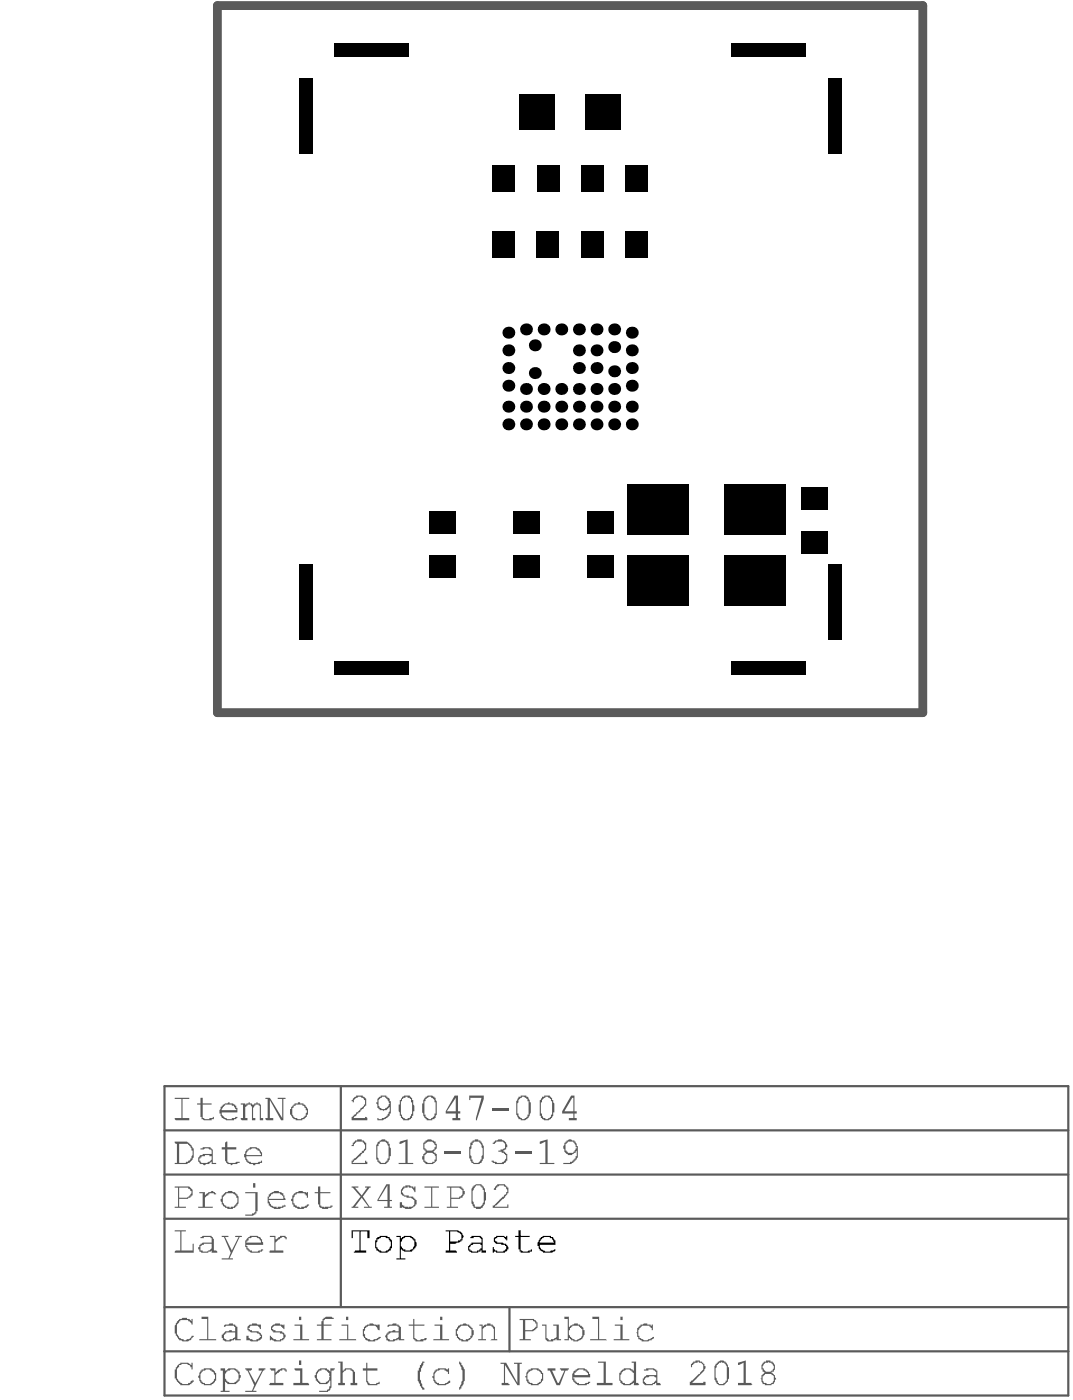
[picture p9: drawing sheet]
<svg xmlns="http://www.w3.org/2000/svg" width="81mm" height="105mm" viewBox="0 0 81 105" stroke-linecap="round" stroke-linejoin="round" font-family="sans-serif">
<path d="M16.4 .4h53.1v53.3h-53.1z" fill="none" stroke="#5a5a5a" stroke-width=".66"/>
<path d="M12.4 81.8h68v23.3h-68zM12.4 98.5h68M12.4 91.8h68M12.4 85.2h68M12.4 88.5h68M25.7 81.8v16.7M38.4 98.5v3.3M12.4 101.8h68" fill="none" stroke="#5a5a5a" stroke-width=".17"/>
<g fill="#5a5a5a">
<path d="M15 89.8h.4v.3l.4-.3a.38 .38 0 0 1 .5 .2h-.2a.24 .24 0 0 0-.2-.1 .24 .24 0 0 0-.2 .2l-.3 .1v.7h.6v.1h-1.1v-.1h.4v-1h-.3z"/>
<path d="M22.3 89.8l.5-.1 .3 .2 .1-.1v.4h-.1a.32 .32 0 0 0-.4-.3h-.1a.49 .49 0 0 0-.5 .4 .49 .49 0 0 0 .2 .5v.1l.4 .1v-.1h.2l.2-.2h.2a.73 .73 0 0 1-1.2 .1l-.2-.5h.1v-.2z"/>
<path d="M24 89.3l.1 .1v.4h.8v.1h-.8v.9l.1 .1 .3 .1v-.1l.5-.1v.2h-.3l-.1 .1a.42 .42 0 0 1-.6-.4h-.1v-.8h-.2v-.1h.2v-.4z"/>
<path d="M13.2 92.7h.8v.1h-.3v1.4h.8v-.5h.1v.7h-1.4v-.2h.4v-1.4h-.4z"/>
<path d="M16.7 93.1h.5v.1h-.3l.6 1 .5-1h-.3v-.1h.5v.1h-.2l-.7 1.6h.2v.1h-.8v-.1h.5l.2-.4-.5-1.2h-.2z"/>
<path d="M20.3 93.1h.4v.4l.2-.2a.52 .52 0 0 1 .7-.1v.2h-.1a.21 .21 0 0 0-.2-.2 .21 .21 0 0 0-.2 .2l-.4 .2v.6h.6v.2h-1l-.1-.1 .1-.1h.4v-1h-.4z"/>
<path d="M13.2 82.7h1v.1h-.5v1.4h.5v.2h-1v-.1v-.1h.5v-1.4h-.5z"/>
<path d="M15.1 82.7h.2v.4h.6v.1h-.6v.9a.28 .28 0 0 0 .2 .2 .28 .28 0 0 0 .3-.1h.2h.2l-.3 .1v.1h-.1a.55 .55 0 0 1-.6-.2h-.1v-1h-.3v-.1h.3z"/>
<path d="M18.1 83.1h.4v.1v-.1h.3l.3 .2 .2-.2h.3v.1v1h.2l.1 .1-.1 .1h-.2v-1a.21 .21 0 0 0-.3-.2 .21 .21 0 0 0-.2 .2v.1v.7h.1v.2h-.2v-1a.21 .21 0 0 0-.2-.2 .21 .21 0 0 0-.3 .2v.8h.1v.2h-.4l-.1-.2h.2v-1h-.2z"/>
<path d="M20 82.7h.3l.9 1.5v-1.4h-.3v-.1h.6v.1h-.2v1.6h-.1l-.9-1.5v1.3h.3v.2h-.5l-.1-.1v-.1h.2v-1.4h-.2z"/>
<path d="M17 86h.1v.4h.7v.2h-.7v.8a.43 .43 0 0 0 .6 .2l.1-.1h.2l-.1 .2-.5 .1v-.1h-.3l-.2-.3v-.8h-.2v-.2h.2v-.3z"/>
<path d="M40.8 99.8h.3v.8a.3 .3 0 0 0 .4 .4v-.1h.2l.2-.2v-.8h-.2v-.1h.4v1.1h.1v.1h-.3v-.2l-.2 .3a.39 .39 0 0 1-.5 0 .39 .39 0 0 1-.1-.5v-.7h-.3z"/>
<path d="M44.6 99.2h.5v1.7h.5l.1 .1h-1.3v-.1h.6v-1.5h-.4l-.1-.1z"/>
<path d="M48.2 99.8l.3-.1h.2v.1h.3v.1l.2-.1v.4h-.1a.32 .32 0 0 0-.5-.3h-.3l-.1 .1a.59 .59 0 0 0-.1 .6 .59 .59 0 0 0 .5 .4l.4-.1v-.1l.2-.1a.74 .74 0 0 1-1.1 .1l-.2-.4h.1v-.3z"/>
<path d="M13.6 102.7h.1a.55 .55 0 0 1 .6 .1l.2-.1v.5h-.1a.49 .49 0 0 0-.7-.4h-.2v.2a.44 .44 0 0 0-.2 .6v.2a.65 .65 0 0 0 .9 .4l.3-.3 .1 .2a.97 .97 0 0 1-1.1 .2l-.3-.4v-.7v-.2z"/>
<path d="M18.5 103.1h.5l-.1 .2h-.2l.5 .9 .5-.9h-.2v-.2h.5l-.2 .2-.7 1.5h.2v.1h-.8v-.1h.5l.1-.4-.5-1.1z"/>
<path d="M20.3 103.1h.4v.3l.1-.1a.55 .55 0 0 1 .8-.1v.1l-.2-.1-.3 .1-.4 .3v.6h.6l.1 .1-.1 .1h-1l-.1-.1 .1-.1h.4v-.9h-.3z"/>
<path d="M25.5 102.6h.3v.7a.54 .54 0 0 1 .5-.2 .54 .54 0 0 1 .4 .4v.7h.2v.2h-.5v-.2h.2v-.9l-.2-.1h-.3l-.3 .2v.8h.2v.2h-.5v-.2h.1v-1.5h-.1z"/>
<path d="M27.6 102.7h.1v.4h.7v.2h-.7v.7v.1a.43 .43 0 0 0 .6 .2v-.1l.3-.1v.2l-.4 .1a.42 .42 0 0 1-.6-.4v-.7h-.3l-.1-.1 .1-.1h.3z"/>
<path d="M31.8 102.6h.2l-.2 .3a1.72 1.72 0 0 0 .2 1.8h-.1a1.35 1.35 0 0 1-.3-1.7v-.2h.1z"/>
<path d="M32.8 103.2l.3-.1a.55 .55 0 0 1 .6 .2v-.2h.1v.4l-.1-.1a.55 .55 0 0 0-.6-.2 .55 .55 0 0 0-.4 .6 .32 .32 0 0 0 .4 .4v.1a.6 .6 0 0 0 .7-.3h.1v.2h-.1a.8 .8 0 0 1-1.2-.2l-.1-.3h.1v-.3z"/>
<path d="M34.6 102.6a1.18 1.18 0 0 1 .4 1.2v.2l-.2 .4h-.1v.3l-.1-.1a1.99 1.99 0 0 0 0-1.9z"/>
<path d="M37.7 102.7h.4l.9 1.5v-1.4h-.3v-.1h.6v.1h-.2v1.6h-.1l-1-1.6v1.4h.3l.1 .2h-.6v-.2h.1v-1.4h-.2z"/>
<path d="M41.2 103.1h.6v.2h-.2l.4 .9h.1l.4-.9h-.3v-.2h.6v.1l-.2 .1-.4 1.1h-.3l-.5-1.1h-.2z"/>
<path d="M45 102.6h.6v1.6h.5v.2h-1.2v-.2h.5v-1.5h-.4z"/>
<path d="M52.2 102.6h.2v-.1h.3v.1a.3 .3 0 0 1 .3 .3h.1a2.01 2.01 0 0 1-.7 1l-.4 .3h.9v-.1h.2v.3h-1.2v-.3l.7-.6a.68 .68 0 0 0 .3-.7l-.1-.1h-.2v-.1l-.2 .1a.3 .3 0 0 0-.3 .3h-.1v-.2z"/>
<path d="M55.6 102.7l.6-.2v1.7h.4l.1 .1-.1 .1h-1v-.2h.4v-1.5l-.4 .1z"/>
<path d="M13.5 99.4l.6-.1v.1h.1l.2 .1v-.1h.1v.4l-.2-.2a.87 .87 0 0 0-.7-.1 .57 .57 0 0 0-.3 .8 .61 .61 0 0 0 .4 .6 .61 .61 0 0 0 .7-.2v-.1h.2l-.1 .1a.6 .6 0 0 1-.9 .3l-.2-.1-.1-.3h-.1v-.1a1.28 1.28 0 0 1 .1-1z"/>
<path d="M15.2 99.2h.5v1.7h.6v.1h-1.3v-.1h.6v-1.5h-.4z"/>
<path d="M18.8 99.8h.2v-.1a.55 .55 0 0 1 .6 .2v-.1v.3a.51 .51 0 0 0-.7-.2l-.2 .2 .4 .2a.45 .45 0 0 1 .5 .3h.1a.49 .49 0 0 1-.6 .5l-.4-.1v-.1v.1h-.2v-.4h.2l.1 .3 .3 .1h.2v-.1h.2l.1-.2a.71 .71 0 0 0-.7-.3l-.1-.1a.27 .27 0 0 1-.2-.2 .27 .27 0 0 1 .2-.3z"/>
<path d="M20.6 99.8l.1-.1h.4v.1l.2 .1 .1-.1v.3h-.2a.43 .43 0 0 0-.5-.2l-.2 .2 .3 .2a.45 .45 0 0 1 .6 .3h.1a.32 .32 0 0 1-.3 .4v.1h-.5l-.3-.2-.1 .1v-.4l.3 .3 .2 .1h.3l.1-.1a.22 .22 0 0 0 .1-.3 .22 .22 0 0 0-.2-.1l-.1-.1a.38 .38 0 0 1-.5-.2h-.1v-.2z"/>
<path d="M24.4 99.3l.1-.1a.55 .55 0 0 1 .6 .2h-.2a.34 .34 0 0 0-.5 .2v.2h.6v.1h-.6v1h.6v.1h-1.1v-.1h.3v-1h-.3v-.1h.3v-.3h.1z"/>
<path d="M27.5 99.9l.3-.1v-.1h.3l.3 .2v-.1h.2v.4l-.2-.1a.51 .51 0 0 0-.7-.2 .53 .53 0 0 0-.3 .5 .53 .53 0 0 0 .4 .5l.3 .1 .4-.2v-.1h.2l-.2 .2a.73 .73 0 0 1-.9 .1 .73 .73 0 0 1-.3-.9h.1z"/>
<path d="M31.1 99.4h.1v.4h.8v.1h-.8v.8a.43 .43 0 0 0 .6 .2l.3-.1-.1 .2-.3 .1a.38 .38 0 0 1-.5-.2h-.1v-1h-.3v-.1h.3z"/>
<path d="M36.1 99.8h.2v.2l.2-.2h.2v-.1h.2v.1a.3 .3 0 0 1 .4 .3v.8h.1v.1h-.5l.3-.1v-.8h-.1a.38 .38 0 0 0-.5-.2l-.3 .2v.8h.3v.1h-.6v-.1h.3v-1h-.2z"/>
<path d="M26.5 89.4h.5v.1h-.3l.5 .6 .5-.6h-.2v-.1h.4l-.6 .8 .5 .7h.2v.1h-.6v-.1h.3l-.5-.7-.5 .7h.3v.1h-.5l.6-.8z"/>
<path d="M30.4 89.4h.1v-.1a.55 .55 0 0 1 .6 .2l.2-.1v.4h-.1l-.2-.3h-.2v-.1l-.2 .1a.3 .3 0 0 0-.3 .1 .3 .3 0 0 0 .1 .4v.1h.4v.1h.3l.1 .1a.32 .32 0 0 1 .2 .4 .32 .32 0 0 1-.3 .2 .48 .48 0 0 1-.7 .1l-.1-.1v.1h-.2v-.4h.2v.1l.1 .2h.3l.1 .1v-.1a.37 .37 0 0 0 .3-.1 .37 .37 0 0 0 .1-.4l-.3-.2h-.3a.34 .34 0 0 1-.4-.5z"/>
<path d="M32 89.4h1.1v.1h-.6v1.4h.6v.1h-1.1v-.1h.5v-1.4h-.5z"/>
<path d="M37.4 89.2h.1a.54 .54 0 0 1 .6 .1 .54 .54 0 0 1 .2 .5l-.4 .5-.6 .5v.1h.9v-.2h.1v.3h-1.2v-.2l.8-.6 .1-.2a.39 .39 0 0 0 .1-.6 .39 .39 0 0 0-.6 0l-.1 .1v.1h-.2z"/>
<path d="M26.8 82.5a.56 .56 0 0 1 .7 .2 .56 .56 0 0 1 0 .7l-.9 .8h.9h.1l.1 .2h-1.2v-.2l.6-.7a.43 .43 0 0 0 .4-.5 .43 .43 0 0 0-.5-.4l-.4 .5-.1-.2z"/>
<path d="M35.3 82.5h1.1v.3l-.5 1.6h-.1v-.2l.5-1.5h-.9v.2h-.1z"/>
<path d="M37 83.5h1.3v.1h-1.3z"/>
<path d="M26.7 85.9h.2v-.1h.3v.1a.32 .32 0 0 1 .4 .5 .78 .78 0 0 1-.5 .6l-.5 .6h.9v-.2h.1l.1 .3h-1.2v-.3l.7-.5v-.1a.44 .44 0 0 0 .2-.6 .44 .44 0 0 0-.6-.2l-.2 .2v.2h-.1z"/>
<path d="M30.1 86l.6-.2v1.8h.5l-.1 .1h-1.1v-.1h.5v-1.6l-.3 .2-.2-.1z"/>
<path d="M33.5 86.8h1.2v.1h-1.2z"/>
<path d="M37.3 85.9h.1a.53 .53 0 0 1 .6 .1 .53 .53 0 0 1 .1 .6l-.2 .1 .1 .1a.54 .54 0 0 1 .2 .5 .54 .54 0 0 1-.4 .4h-.5v-.1l-.3-.1v-.1h.2a.48 .48 0 0 0 .7 .1v-.1a.28 .28 0 0 0 .2-.2 .28 .28 0 0 0-.2-.3l-.1-.1h-.3v-.1l.3-.1a.31 .31 0 0 0 .3-.3 .31 .31 0 0 0-.2-.3h-.1a.38 .38 0 0 0-.5 .2h-.2z"/>
<path d="M38.8 86.8h1.2v.1h-1.2z"/>
<path d="M40.6 86l.6-.2v1.8h.5v.1h-1.1v-.1h.5v-1.6l-.4 .2h-.1z"/>
<path d="M13.5 89.5v.7h.6l.3-.3a.42 .42 0 0 0-.4-.4zM13.2 89.4h.8a.49 .49 0 0 1 .5 .7l-.2 .1h-.1v.1h-.7v.6h.5v.1h-.8v-.1h.2v-1.4h-.2z"/>
<path d="M17 89.9l-.1 .1a.56 .56 0 0 0 .2 .9 .56 .56 0 0 0 .8-.6l-.1-.1a.35 .35 0 0 0-.5-.3zM16.9 89.8h.2a.4 .4 0 0 1 .6 .1 .64 .64 0 0 1 0 1l-.2 .2h-.1a.72 .72 0 0 1-.8-.8h.1v-.2z"/>
<path d="M19.1 89.1h.1v.4h-.1zM18.5 89.8h.9v1.5h-.1a.32 .32 0 0 1-.4 .3h-.4v-.1h.5v-.1l.2-.1v-1.4h-.7z"/>
<path d="M20.4 90l-.2 .3h1.1a.43 .43 0 0 0-.5-.4zM20.3 89.9l.4-.2a.73 .73 0 0 1 .8 .7h-1.3l.1 .2a.45 .45 0 0 0 .5 .3v.1l.1-.1h.3l.2-.2 .1 .1-.1 .1a.83 .83 0 0 1-1.2-.2v-.5z"/>
<path d="M15.1 93.2l.4-.1a.45 .45 0 0 1 .6 .3v.8h.2l.1 .2h-.5v-.2l-.3 .2a.55 .55 0 0 1-.6-.2l-.1-.1a.67 .67 0 0 1 1-.5v-.2a.43 .43 0 0 0-.6-.2v.1h-.2zM15.2 93.8l-.1 .1v.3h.2v.1a.51 .51 0 0 0 .6-.5v-.1h-.6v.1z"/>
<path d="M18.7 93.3v.2l-.2 .1h1.1a.49 .49 0 0 0-.6-.4zM18.8 93.1a.76 .76 0 0 1 1 .7h-1.3l.1 .1a.3 .3 0 0 0 .4 .3l.1 .1a.55 .55 0 0 0 .5-.2h.2l-.2 .2a.97 .97 0 0 1-1.1-.2v-.2a.6 .6 0 0 1 .2-.7z"/>
<path d="M16.9 83.2l-.2 .4h1.1h-.1a.45 .45 0 0 0-.5-.4zM16.8 83.2l.2-.1a.63 .63 0 0 1 .9 .6v.1h-1.2a.6 .6 0 0 0 .8 .5v-.1h.2h.2a1.1 1.1 0 0 1-1.2 0l-.1-.3h-.1v-.3z"/>
<path d="M22.3 83.2l-.1 .1a.72 .72 0 0 0-.1 .9h.1a.63 .63 0 0 0 .9-.5l-.1-.1a.46 .46 0 0 0-.6-.4zM22.2 83.1h.2h.3a.64 .64 0 0 1 .5 .8 .64 .64 0 0 1-.7 .5h-.2l-.2-.2a.58 .58 0 0 1 .1-1z"/>
<path d="M13.5 86.2v1.4h.5v-.1a.42 .42 0 0 0 .4-.4l.1-.1v-.3h-.1v-.2l-.2-.2v-.1zM13.2 86h.9a.92 .92 0 0 1 .5 .9 .92 .92 0 0 1-.6 .8h-.8v-.1h.1v-1.4z"/>
<path d="M15.1 86.5l.3-.1a.38 .38 0 0 1 .5 .2h.1v1h.3v.1h-.4v-.2l-.1 .2-.5 .1-.4-.3v-.3l.2-.2h.2v-.1h.6v-.1a.42 .42 0 0 0-.6-.2h-.2zM15.2 87.1l-.2 .2a.35 .35 0 0 0 .5 .3l.4-.2v-.3h-.1v-.1z"/>
<path d="M18.7 86.6l-.2 .3v.1h1.1v-.2l-.2-.1a.4 .4 0 0 0-.6-.1zM18.5 86.6a.77 .77 0 0 1 1.2 .3v.2h-1.2a.32 .32 0 0 0 .4 .4v.1h.2a.55 .55 0 0 0 .5-.2h.1v.2l-.3 .1a.76 .76 0 0 1-1-.8h.1z"/>
<path d="M39.5 99.5v.7h.5l.2-.1a.24 .24 0 0 0 .2-.2 .24 .24 0 0 0-.1-.3l-.2-.1zM39.1 99.4h.9a.47 .47 0 0 1 .5 .5 .47 .47 0 0 1-.5 .4h-.5v.6h.5v.1h-.9v-.1h.3v-1.4h-.3z"/>
<path d="M43.1 99.9l-.1 .2a.51 .51 0 0 0 0 .7 .51 .51 0 0 0 .8-.1v-.1a.54 .54 0 0 0 0-.5 .54 .54 0 0 0-.5-.2zM42.5 99.2h.3v.9l.2-.2a.41 .41 0 0 1 .7 0 .62 .62 0 0 1 .2 .8 .62 .62 0 0 1-.8 .3l-.2-.2h-.1v.2h-.3v-.1h.2v-1.5h-.2z"/>
<path d="M46.7 99.2h.2v.3h-.2zM46.3 99.8h.6v1.1h.5v.1h-1.2v-.1h.5v-1h-.4z"/>
<path d="M15.3 103.3a.48 .48 0 0 0-.1 .7 .53 .53 0 0 0 .7 .2 .53 .53 0 0 0 .2-.7l-.2-.2a.4 .4 0 0 0-.6 0zM15.2 103.2h.1a.67 .67 0 0 1 1 .3 .67 .67 0 0 1-.7 .9 .67 .67 0 0 1-.6-.9z"/>
<path d="M16.6 103.1h.3v.2a.66 .66 0 0 1 1.1 .1v.1a.33 .33 0 0 1 0 .5l-.1 .1a.43 .43 0 0 1-.6 .2h-.2l-.2-.3v.8h.4v.1h-.7v-.1h.2v-1.5h-.2zM17.1 103.3a.47 .47 0 0 0-.1 .6 .47 .47 0 0 0 .5 .3h.1a.53 .53 0 0 0 .4-.6 .53 .53 0 0 0-.6-.4z"/>
<path d="M22.5 102.5h.2v.3h-.2zM22.2 103.1h.6v1.1h.4l.1 .2h-1.2v-.2h.5v-.9h-.3z"/>
<path d="M24 103.3a.47 .47 0 0 0-.1 .6 .47 .47 0 0 0 .4 .3h.1a.42 .42 0 0 0 .4-.4l.1-.1h-.1v-.3l-.2-.1a.32 .32 0 0 0-.5 0zM23.9 103.2l.3-.1a.6 .6 0 0 1 .7 .2v-.2h.3l-.1 .2h-.1v1.1a.43 .43 0 0 1-.5 .5h-.5v-.1h.6l.2-.2v-.2h.1v-.4h-.1a.51 .51 0 0 1-.7 .3 .66 .66 0 0 1-.2-1z"/>
<path d="M39.8 103.3v.1a.55 .55 0 0 0 .2 .8 .55 .55 0 0 0 .7-.2 .55 .55 0 0 0-.1-.7 .65 .65 0 0 0-.8 0zM39.8 103.2h.1a.67 .67 0 0 1 1 .5 .67 .67 0 0 1-.9 .7v-.1a.35 .35 0 0 1-.4-.5l-.1-.1h.1v-.3z"/>
<path d="M43.4 103.3l-.1 .1v.2h-.1h1.1a.3 .3 0 0 0-.4-.3v-.1zM43.3 103.2l.3-.1a.71 .71 0 0 1 .7 .3l.1 .1v.3h-1.2l.1 .1a.3 .3 0 0 0 .3 .3l.1 .1a.55 .55 0 0 0 .6-.2h.1l-.1 .2a.77 .77 0 0 1-.9 0 .77 .77 0 0 1-.3-.8z"/>
<path d="M47 103.1a.51 .51 0 0 1 .7 .2v-.6h-.1v-.1h.3v1.6l.2 .1v.1h-.4v-.3a.63 .63 0 0 1-.8 .2 .63 .63 0 0 1-.3-.8zM47 103.3a.55 .55 0 0 0-.3 .5 .55 .55 0 0 0 .4 .5h.2a.58 .58 0 0 0 .3-1 .4 .4 0 0 0-.6 0z"/>
<path d="M48.5 103.2l.3-.1a.47 .47 0 0 1 .7 .3v.8h.2v.2h-.3v-.2l-.2 .1v.1h-.2a.41 .41 0 0 1-.5-.1 .41 .41 0 0 1-.1-.4l.1-.1a.96 .96 0 0 1 .8-.2h.1a.36 .36 0 0 0-.1-.4 .36 .36 0 0 0-.4 0l-.1 .1h-.3zM48.6 103.8l-.1 .1a.32 .32 0 0 0 .4 .4h.2l.2-.2 .1-.1v-.2l-.2-.1z"/>
<path d="M54.1 102.7l-.2 .4v.7l.1 .3a.32 .32 0 0 0 .4 .2 .32 .32 0 0 0 .2-.3h.1v-.7a.63 .63 0 0 0-.4-.7v.1zM54 102.6a.51 .51 0 0 1 .8 .4h.1v.9l-.1 .2-.2 .1a.36 .36 0 0 1-.6 .1l-.2-.4v-1z"/>
<path d="M57.6 102.7a.39 .39 0 0 0-.1 .5 .39 .39 0 0 0 .6 .1 .39 .39 0 0 0 .1-.5l-.4-.2v.1zM57.6 103.5v.1a.34 .34 0 0 0 0 .6 .41 .41 0 0 0 .7-.3 .41 .41 0 0 0-.6-.4zM57.5 102.6h.1a.52 .52 0 0 1 .6 0 .52 .52 0 0 1 .1 .6v.1h-.2l.2 .3a.56 .56 0 0 1-.1 .7 .56 .56 0 0 1-.7 0h-.1l-.2-.4h.1v-.3l.3-.2-.3-.2v-.4z"/>
<path d="M16.9 99.8h.3l.1-.1h.2v.1a.3 .3 0 0 1 .4 .3v.8h.2v.1h-.4v-.2l-.1 .1a.63 .63 0 0 1-.7 .2l-.1-.2a.24 .24 0 0 1-.1-.2 .24 .24 0 0 1 .2-.2v-.2h.3l.1-.1 .4 .1v-.2a.43 .43 0 0 0-.6-.2l-.2 .1zM17 100.4v.1a.22 .22 0 0 0-.1 .2 .22 .22 0 0 0 .1 .2v.1h.3v-.1h.2l.2-.2v-.3z"/>
<path d="M22.5 99.2h.2v.3h-.2zM22.2 99.8h.6v1.1h.5v.1h-1.2v-.1h.5v-1h-.4z"/>
<path d="M26.1 99.2h.1v.3h-.1zM25.7 99.8h.5v1.1h.6v.1h-1.3v-.1h.6v-1h-.4z"/>
<path d="M29.3 99.8h.2l.1-.1h.2v.1a.3 .3 0 0 1 .4 .3v.8h.2v.1h-.4v-.2l-.1 .1a.63 .63 0 0 1-.6 .2l-.2-.2a.38 .38 0 0 1 .2-.5v-.1h.2l.1-.1 .4 .1v-.2a.43 .43 0 0 0-.6-.2l-.2 .1zM29.3 100.5l-.1 .1a.34 .34 0 0 0 .4 .4v-.1h.2l.2-.2v-.3h-.6z"/>
<path d="M33.1 99.2h.2v.3h-.2zM32.7 99.8h.6v1.1h.5v.1h-1.2v-.1h.5v-1h-.4z"/>
<path d="M34.7 99.9v.1a.47 .47 0 0 0-.3 .4 .47 .47 0 0 0 .3 .4 .32 .32 0 0 0 .5 .1 .45 .45 0 0 0 .3-.5v-.3h-.2a.43 .43 0 0 0-.6-.2zM34.5 99.9h.1a.66 .66 0 0 1 1 .3 .66 .66 0 0 1-.7 .9h-.2v-.1a.3 .3 0 0 1-.3-.4h-.1a.56 .56 0 0 1 .2-.6z"/>
<path d="M29.2 89.3l-.7 1.1h.7zM29.1 89.2h.2v1.2h.2v.1h-.2v.4h.2v.1h-.6v-.1h.3v-.4h-.8z"/>
<path d="M34 89.5v.7h.4a.39 .39 0 0 0 .4-.3 .39 .39 0 0 0-.2-.4zM33.6 89.4h1a.3 .3 0 0 1 .3 .3h.1v.3h-.1a.45 .45 0 0 1-.5 .3h-.4v.6h.5v.1h-.9v-.1h.3v-1.4h-.3z"/>
<path d="M35.8 89.3l-.1 .1a1.38 1.38 0 0 0 0 1.2v.3a.53 .53 0 0 0 .6-.1 .53 .53 0 0 0 .1-.6v-.6h-.1a.32 .32 0 0 0-.4-.3zM35.7 89.3l.1-.1a.38 .38 0 0 1 .5 .2h.1l.1 .4h.1v.6l-.1 .1v.2h-.1a.48 .48 0 0 1-.6 .4v-.1h-.1l-.2-.3v-.7a.56 .56 0 0 1 .2-.6z"/>
<path d="M28.8 82.6v.1a.42 .42 0 0 0-.2 .7 .34 .34 0 0 0 .6 0l.1-.3-.1-.3-.2-.2zM28.7 82.5a.38 .38 0 0 1 .5 .2l.1 .1 .1 .3a1.1 1.1 0 0 1-.2 1.1l-.4 .2h-.4l-.1-.1 .1-.1a.68 .68 0 0 0 .9-.6v-.2v.1a.46 .46 0 0 1-.6 .2 .46 .46 0 0 1-.3-.5l-.1-.1h.1v-.3z"/>
<path d="M30.4 82.7l-.1 .3h-.1v1h.1a.34 .34 0 0 0 .5 .2h.1l.1-.3v-.8h-.1v-.3l-.2-.1v-.1zM30.3 82.6l.1-.1a.38 .38 0 0 1 .5 .2l.2 .2v.3l.1 .1v.4l-.1 .1a.51 .51 0 0 1-.5 .6 .51 .51 0 0 1-.5-.6l-.1-.1v-.5h.1v-.3h.1z"/>
<path d="M32.1 82.7l-.1 .3v1a.33 .33 0 0 0 .3 .3 .33 .33 0 0 0 .3-.1l.1-.3h.1v-.8h-.1a.34 .34 0 0 0-.1-.4 .34 .34 0 0 0-.4 0zM32 82.6h.1a.51 .51 0 0 1 .8 .5v.6a.58 .58 0 0 1-.3 .6l-.1 .1a.38 .38 0 0 1-.5-.2l-.2-.4v-.7h.1v-.2z"/>
<path d="M34.3 82.7l-.7 1h.7zM34.2 82.5h.3v1.2h.2v.2h-.2v.3h.2v.2h-.6v-.2h.2v-.3h-.7v-.2z"/>
<path d="M39.3 82.6v.1a.66 .66 0 0 0-.3 .6v.6a.34 .34 0 0 0 .2 .3 .34 .34 0 0 0 .3 0l.3-.2v-1h-.1a.32 .32 0 0 0-.4-.4zM39 82.6h.2v-.1a.45 .45 0 0 1 .6 .3l.1 .3h.1v.6a.63 .63 0 0 1-1 .6l-.1-.3v-1z"/>
<path d="M41.1 82.6l-.3 .3v.2h-.1v.8l.1 .1a.34 .34 0 0 0 .5 .2l.3-.2v-1h-.1a.32 .32 0 0 0-.4-.4zM40.8 82.6h.2v-.1a.38 .38 0 0 1 .5 .2h.1v.2h.1v.2v.7v.2a.51 .51 0 0 1-.6 .4 .51 .51 0 0 1-.5-.6v-.9h.1z"/>
<path d="M43.1 82.7l-.6 1h.7v-1zM43 82.5h.3v1.2h.1v.2h-.1v.3h.1v.2h-.6v-.2h.4v-.3h-.9v-.2z"/>
<path d="M28.7 86l-.2 .2v.2h-.1v.8l.1 .1a.32 .32 0 0 0 .4 .3l.3-.2 .1-.5a.94 .94 0 0 0-.3-.9zM28.6 85.9a.4 .4 0 0 1 .6 .1l.1 .2v.2l.1 .1-.1 .9a.52 .52 0 0 1-.5 .3 .52 .52 0 0 1-.5-.5v-.6a.46 .46 0 0 1 .3-.6z"/>
<path d="M32 86.1a.39 .39 0 0 0 .1 .5 .39 .39 0 0 0 .5 0l.2-.2a.45 .45 0 0 0-.3-.4 .45 .45 0 0 0-.5 .1zM32.1 86.9a.38 .38 0 0 0-.1 .5l.2 .2h.3l.2-.2a.41 .41 0 0 0 0-.4 .41 .41 0 0 0-.5-.1zM32 85.9a.55 .55 0 0 1 .6 0 .55 .55 0 0 1 .3 .5l-.3 .4 .1 .1a.44 .44 0 0 1 .2 .5l-.1 .1a.87 .87 0 0 1-.8 .2l-.1-.2v-.1h-.1l.1-.5 .2-.1-.1-.1a.44 .44 0 0 1-.1-.6z"/>
<path d="M35.7 86l-.3 .6v.4l.2 .4a.32 .32 0 0 0 .3 .2 .32 .32 0 0 0 .3-.2h.1v-.3v-.1a.97 .97 0 0 0-.1-.8 .38 .38 0 0 0-.5-.2zM35.6 85.9a.59 .59 0 0 1 .8 .6v.2a.86 .86 0 0 1-.3 1 .46 .46 0 0 1-.7-.4h-.1v-.9h.1v-.3z"/>
<path d="M42.7 86v.1a.44 .44 0 0 0-.1 .6h.1a.38 .38 0 0 0 .5 .2l.1-.1a.47 .47 0 0 0 0-.6 .47 .47 0 0 0-.6-.2zM42.7 85.9a.4 .4 0 0 1 .6 .1 1.79 1.79 0 0 1 .1 1.4l-.2 .1a.63 .63 0 0 1-.7 .2l-.1-.1a.85 .85 0 0 0 .9-.4l.1-.1v-.4l-.3 .3h-.2a.42 .42 0 0 1-.4-.4l-.1-.2z"/>
</g>
<g fill="#000">
<path d="M26.5 92.7h1.3v.6h-.1v-.5h-.6v1.4h.5v.2h-1l.1-.2h.4v-1.4h-.5v.5h-.1zM37.4 93.1h.5l.1 .1 .2-.1v.4l-.2-.1a.43 .43 0 0 0-.6-.2l-.1 .3a.55 .55 0 0 0 .6 .1v.1a.3 .3 0 0 1 .4 .3 .3 .3 0 0 1-.3 .3v.1h-.6v-.1l-.3 .1v-.4h.1a.55 .55 0 0 0 .9 0l-.1-.2h-.2l-.1-.1a.34 .34 0 0 1-.4-.1 .34 .34 0 0 1 0-.4zM39 92.7h.2v.4h.7v.1h-.7v.8a.33 .33 0 0 0 .2 .3 .33 .33 0 0 0 .4-.1h.2v-.1l.1 .1-.2 .1v.1h-.3a.34 .34 0 0 1-.5-.3h-.1v-.9h-.2v-.1h.2z"/>
<path d="M28.3 93.8a.55 .55 0 0 0 1.1 0 .55 .55 0 0 0-1.1 0zM28.4 93.2h.1a.64 .64 0 0 1 1 .4v.2a.63 .63 0 0 1-.8 .6l-.1-.1a.45 .45 0 0 1-.4-.5v-.3h.1z"/>
<path d="M29.8 93.1h.4v.3a.65 .65 0 0 1 .7-.3 .65 .65 0 0 1 .5 .6l-.1 .3a.6 .6 0 0 1-1 .1l-.1-.1v.8h.3v.1h-.7v-.1h.3v-1.6h-.3zM30.4 93.3l-.2 .3a.52 .52 0 0 0 .6 .6 .52 .52 0 0 0 .3-.8h-.1a.48 .48 0 0 0-.6-.1z"/>
<path d="M33.9 92.8v.7h.6h.1a.32 .32 0 0 0 .1-.4 .32 .32 0 0 0-.2-.2l-.1-.1zM33.6 92.7h.7a.55 .55 0 0 1 .6 .5l-.1 .1a.32 .32 0 0 1-.4 .3l-.1 .1h-.4v.5h.4l.1 .2h-.8v-.2h.2v-1.4h-.2z"/>
<path d="M35.5 93.1h.2a.42 .42 0 0 1 .6 .4v.7h.3v.2h-.3v-.2l-.4 .2a.47 .47 0 0 1-.7-.4v-.1l.2-.1a.43 .43 0 0 1 .6-.2h.3a.39 .39 0 0 0-.2-.4 .39 .39 0 0 0-.4 0v.1h-.3zM35.5 93.8l-.2 .2a.35 .35 0 0 0 .5 .3l.5-.3v-.2l-.1-.1h-.5z"/>
<path d="M40.8 93.3l-.2 .3h1.1v-.1a.45 .45 0 0 0-.6-.3zM40.7 93.2l.3-.1a.63 .63 0 0 1 .8 .7h-1.2v.2a.68 .68 0 0 0 .7 .3l.5-.2a.73 .73 0 0 1-.8 .3l-.4-.2v-.2a.45 .45 0 0 1 .1-.7z"/>
<circle cx="38.3" cy="29.1" r=".45"/>
<circle cx="38.3" cy="25.1" r=".45"/>
<circle cx="38.3" cy="26.4" r=".45"/>
<circle cx="38.3" cy="32" r=".45"/>
<circle cx="38.3" cy="30.6" r=".45"/>
<circle cx="38.3" cy="27.7" r=".45"/>
<circle cx="39.6" cy="29.3" r=".45"/>
<circle cx="39.6" cy="30.6" r=".45"/>
<circle cx="39.6" cy="32" r=".45"/>
<circle cx="39.6" cy="24.8" r=".45"/>
<circle cx="40.3" cy="26" r=".45"/>
<circle cx="40.3" cy="28.1" r=".45"/>
<circle cx="40.9" cy="29.3" r=".45"/>
<circle cx="40.9" cy="30.6" r=".45"/>
<circle cx="40.9" cy="24.8" r=".45"/>
<circle cx="40.9" cy="32" r=".45"/>
<circle cx="42.3" cy="29.3" r=".45"/>
<circle cx="42.3" cy="24.8" r=".45"/>
<circle cx="42.3" cy="32" r=".45"/>
<circle cx="42.3" cy="30.6" r=".45"/>
<circle cx="43.6" cy="29.3" r=".45"/>
<circle cx="43.6" cy="30.6" r=".45"/>
<circle cx="43.6" cy="26.4" r=".45"/>
<circle cx="43.6" cy="32" r=".45"/>
<circle cx="43.6" cy="24.8" r=".45"/>
<circle cx="43.6" cy="27.7" r=".45"/>
<circle cx="44.9" cy="30.6" r=".45"/>
<circle cx="44.9" cy="24.8" r=".45"/>
<circle cx="44.9" cy="26.4" r=".45"/>
<circle cx="44.9" cy="29.3" r=".45"/>
<circle cx="44.9" cy="32" r=".45"/>
<circle cx="44.9" cy="27.7" r=".45"/>
<circle cx="46.2" cy="32" r=".45"/>
<circle cx="46.2" cy="29.3" r=".45"/>
<circle cx="46.2" cy="30.6" r=".45"/>
<circle cx="46.2" cy="26.2" r=".45"/>
<circle cx="46.2" cy="28" r=".45"/>
<circle cx="46.2" cy="24.8" r=".45"/>
<circle cx="47.6" cy="26.4" r=".45"/>
<circle cx="47.6" cy="32" r=".45"/>
<circle cx="47.6" cy="29.1" r=".45"/>
<circle cx="47.6" cy="30.6" r=".45"/>
<circle cx="47.6" cy="27.7" r=".45"/>
<circle cx="47.6" cy="25.1" r=".45"/>
</g>
<g fill="#000">
<path d="M22.5 5.9h1v5.7h-1z" fill-rule="evenodd"/>
<path d="M25.2 3.2h5.6v1h-5.6z" fill-rule="evenodd"/>
<path d="M37.1 17.4h1.7v2h-1.7z" fill-rule="evenodd"/>
<path d="M37.1 12.4h1.7v2h-1.7z" fill-rule="evenodd"/>
<path d="M39.1 7.1h2.7v2.7h-2.7z" fill-rule="evenodd"/>
<path d="M40.4 17.4h1.7v2h-1.7z" fill-rule="evenodd"/>
<path d="M40.4 12.4h1.7v2h-1.7z" fill-rule="evenodd"/>
<path d="M43.7 17.4h1.7v2h-1.7z" fill-rule="evenodd"/>
<path d="M43.7 12.4h1.7v2h-1.7z" fill-rule="evenodd"/>
<path d="M44.1 7.1h2.6v2.6h-2.6z" fill-rule="evenodd"/>
<path d="M47.1 17.4h1.6v2h-1.6z" fill-rule="evenodd"/>
<path d="M47.1 12.4h1.6v2h-1.6z" fill-rule="evenodd"/>
<path d="M55 3.2h5.7v1h-5.7z" fill-rule="evenodd"/>
<path d="M62.3 5.9h1v5.7h-1z" fill-rule="evenodd"/>
<path d="M32.3 38.5h2v1.7h-2z" fill-rule="evenodd"/>
<path d="M38.6 38.5h2v1.7h-2z" fill-rule="evenodd"/>
<path d="M60.3 36.7h2v1.7h-2z" fill-rule="evenodd"/>
<path d="M22.5 42.5h1v5.7h-1z" fill-rule="evenodd"/>
<path d="M25.2 49.9h5.6v1h-5.6z" fill-rule="evenodd"/>
<path d="M32.3 41.9h2v1.6h-2z" fill-rule="evenodd"/>
<path d="M38.6 41.9h2v1.6h-2z" fill-rule="evenodd"/>
<path d="M44.3 41.9h1.9v1.6h-1.9z" fill-rule="evenodd"/>
<path d="M44.3 38.5h1.9v1.7h-1.9z" fill-rule="evenodd"/>
<path d="M47.2 41.8h4.7v3.8h-4.7z" fill-rule="evenodd"/>
<path d="M47.2 36.5h4.7v3.8h-4.7z" fill-rule="evenodd"/>
<path d="M55 49.9h5.7v1h-5.7z" fill-rule="evenodd"/>
<path d="M54.5 41.8h4.7v3.8h-4.7z" fill-rule="evenodd"/>
<path d="M54.5 36.5h4.7v3.8h-4.7z" fill-rule="evenodd"/>
<path d="M60.3 40h2v1.7h-2z" fill-rule="evenodd"/>
<path d="M62.3 42.5h1v5.7h-1z" fill-rule="evenodd"/>
</g>
</svg>
